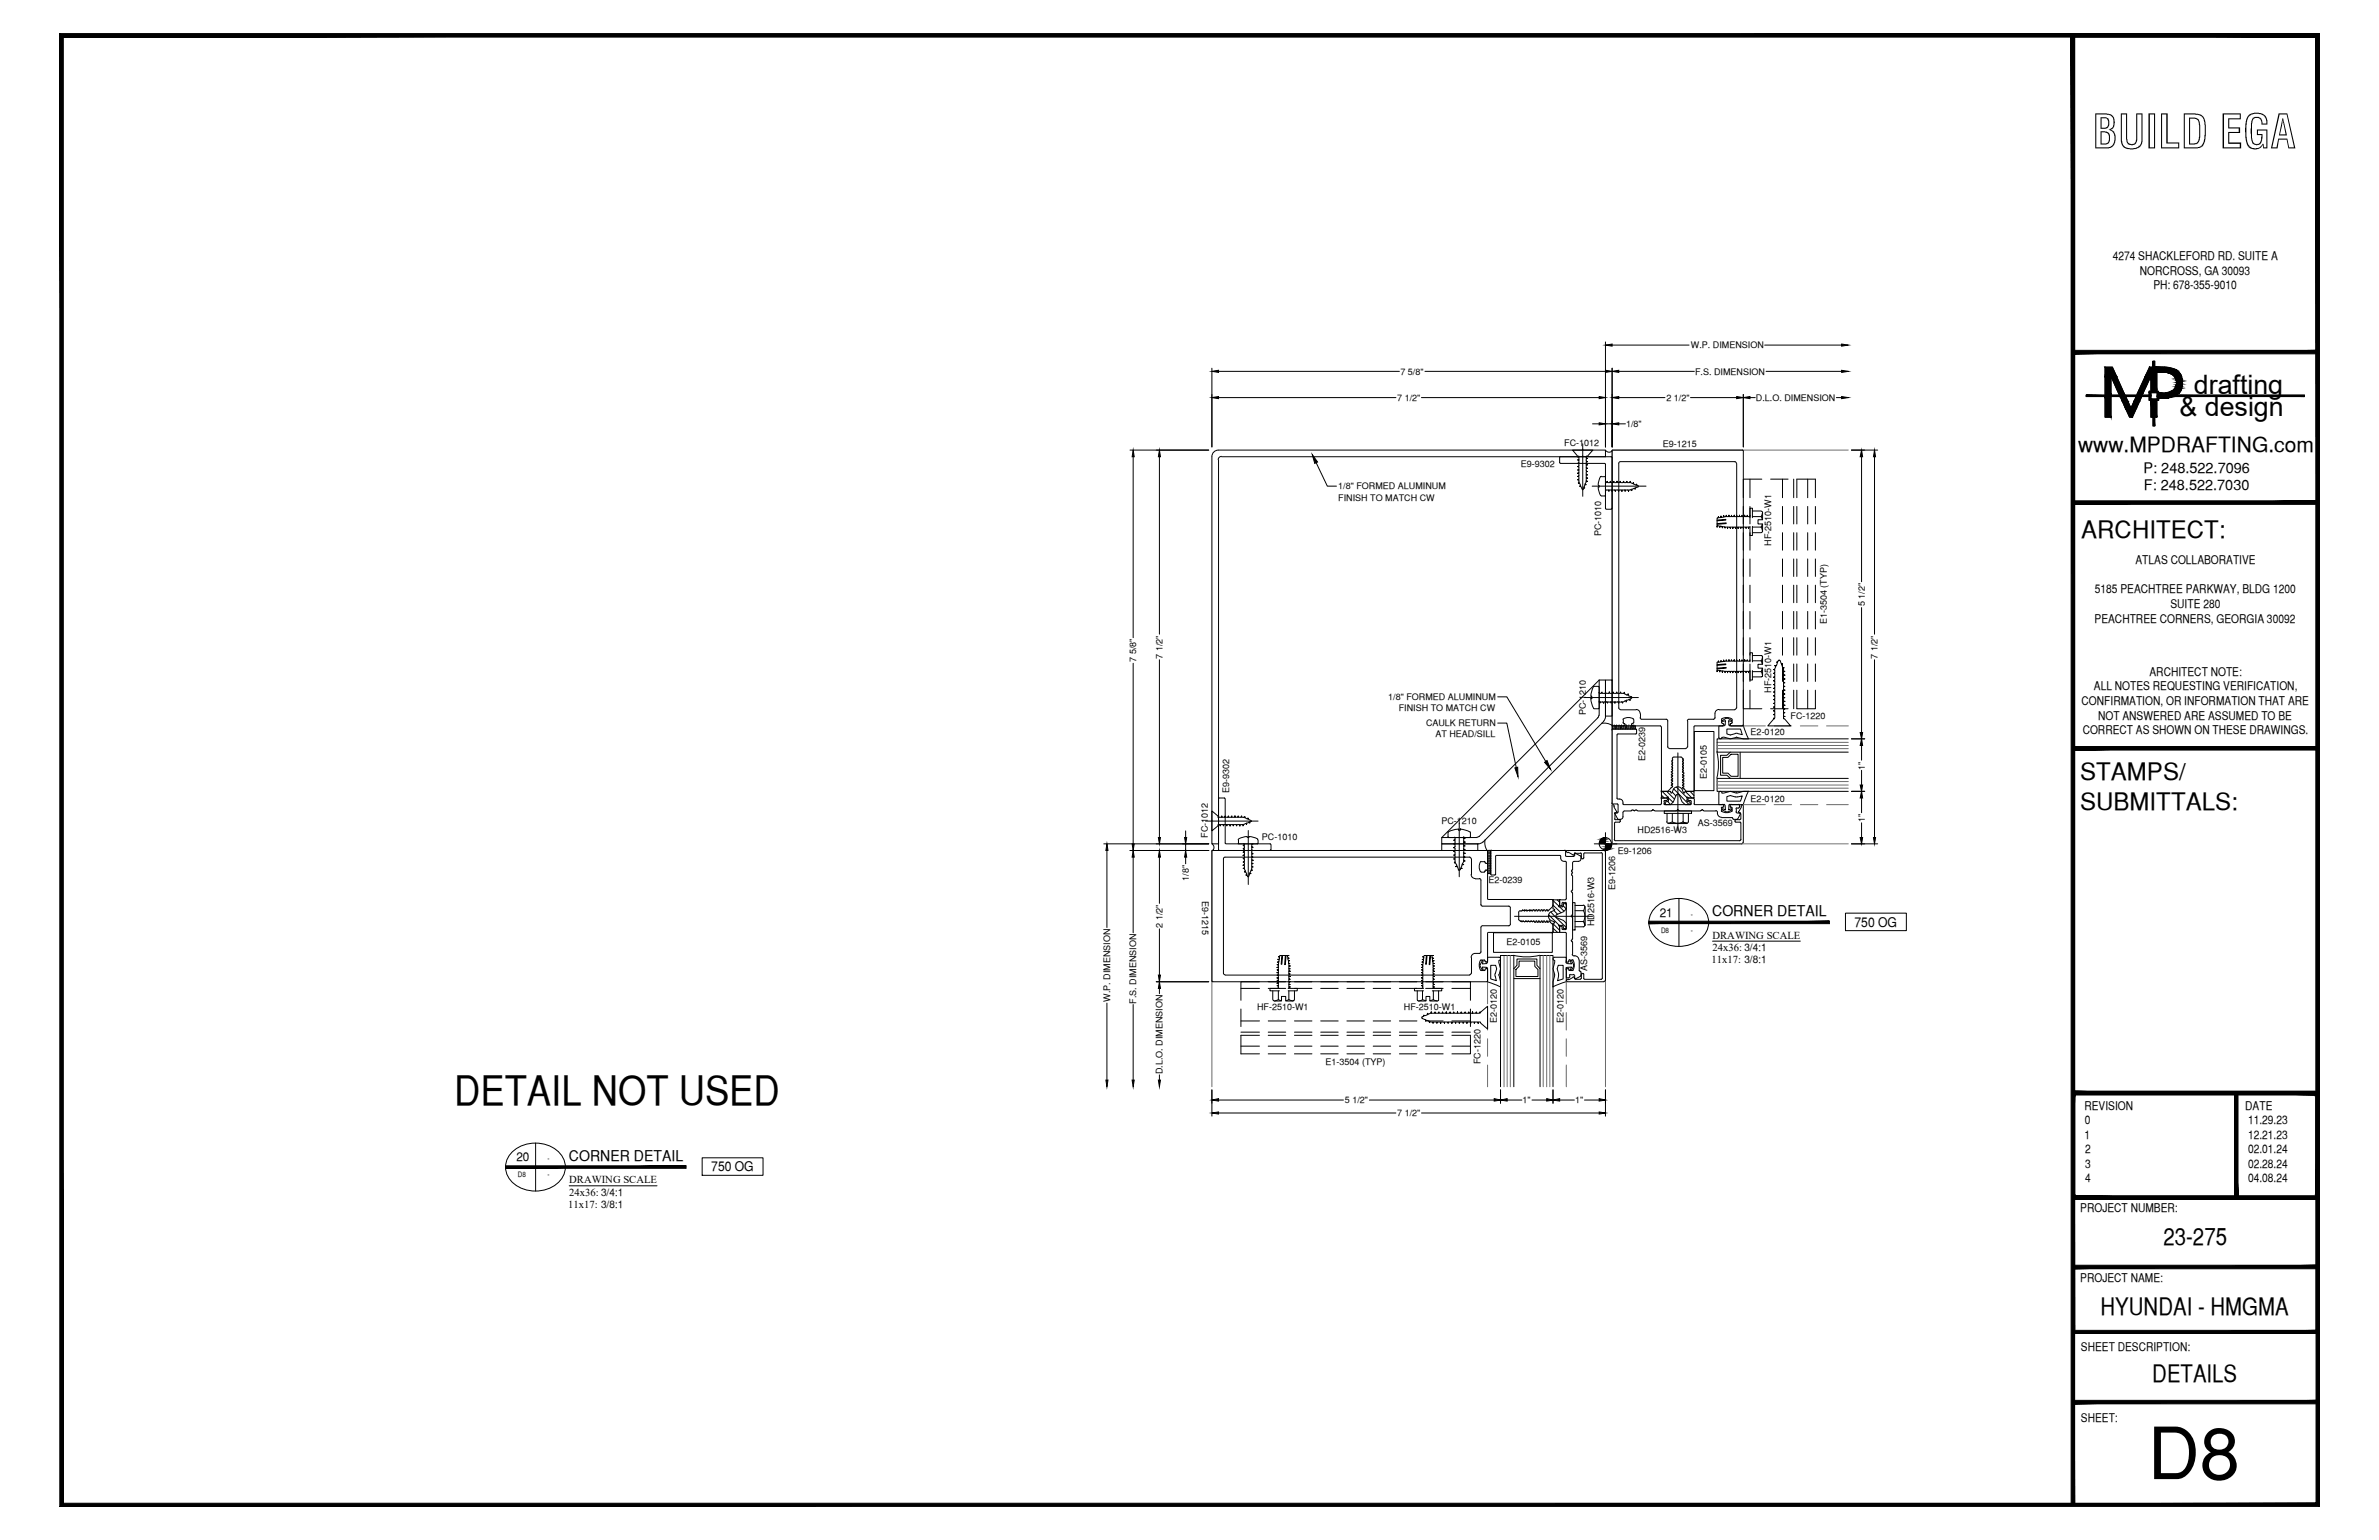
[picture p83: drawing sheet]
<svg xmlns="http://www.w3.org/2000/svg" width="432mm" height="279mm" viewBox="0 0 432 279" stroke-linecap="round" stroke-linejoin="round" font-family="sans-serif">
<defs><g id="words">
<text font-size="13.1" x="389.8" y="268.4">D8</text>
<text font-size="8.5" x="379.8" y="26.9">BUILD EGA</text>
<text font-size="7.3" x="82.4" y="200.4">DETAIL NOT USED</text>
<g font-size="4.9">
<text x="398.2" y="71.5">drafting</text>
<text x="395.6" y="75.5">&amp; design</text>
</g>
<g font-size="4.4">
<text x="377.8" y="97.5">ARCHITECT:</text>
<text x="377.6" y="141.5">STAMPS/</text>
<text x="377.6" y="146.9">SUBMITTALS:</text>
<text x="392.7" y="225.8">23-275</text>
<text x="381.3" y="238.5">HYUNDAI - HMGMA</text>
<text x="390.7" y="250.7">DETAILS</text>
</g>
<text font-size="3.8" x="377.2" y="82">www.MPDRAFTING.com</text>
<g font-size="2.7">
<text x="310.8" y="166.2">CORNER DETAIL</text>
<text x="103.3" y="210.6">CORNER DETAIL</text>
</g>
<g font-size="2.6">
<text x="389.1" y="85.8">P: 248.522.7096</text>
<text x="389.1" y="89">F: 248.522.7030</text>
</g>
<g font-size="2.4">
<text x="336.6" y="168.1">750 OG</text>
<text x="129.1" y="212.5">750 OG</text>
</g>
<g font-size="2.2">
<text x="383.5" y="47.1">4274 SHACKLEFORD RD. SUITE A</text>
<text x="388.4" y="49.8">NORCROSS, GA 30093</text>
<text x="390.8" y="52.5">PH: 678-355-9010</text>
<text x="380.2" y="107.6">5185 PEACHTREE PARKWAY, BLDG 1200</text>
<text x="387.6" y="102.3">ATLAS COLLABORATIVE</text>
<text x="380.2" y="113">PEACHTREE CORNERS, GEORGIA 30092</text>
<text x="394" y="110.3">SUITE 280</text>
<text x="380" y="125.2">ALL NOTES REQUESTING VERIFICATION,</text>
<text x="390.1" y="122.6">ARCHITECT NOTE:</text>
<text x="377.8" y="127.9">CONFIRMATION, OR INFORMATION THAT ARE</text>
<text x="380.8" y="130.6">NOT ANSWERED ARE ASSUMED TO BE</text>
<text x="378" y="133.2">CORRECT AS SHOWN ON THESE DRAWINGS.</text>
<text x="301.2" y="166.3">21</text>
<text x="378.3" y="201.3">REVISION</text>
<text x="378.4" y="204">0</text>
<text x="407.5" y="201.3">DATE</text>
<text x="408" y="204">11.29.23</text>
<text x="378.3" y="206.6">1</text>
<text x="378.5" y="209.2">2</text>
<text x="408" y="206.6">12.21.23</text>
<text x="408" y="209.2">02.01.24</text>
<text x="93.7" y="210.7">20</text>
<text x="378.5" y="211.9">3</text>
<text x="378.5" y="214.5">4</text>
<text x="408" y="211.9">02.28.24</text>
<text x="408" y="214.5">04.08.24</text>
<text x="377.6" y="219.9">PROJECT NUMBER:</text>
<text x="377.6" y="232.5">PROJECT NAME:</text>
<text x="377.7" y="245.2">SHEET DESCRIPTION:</text>
<text x="377.7" y="257.9">SHEET:</text>
</g>
<g font-size="1.9">
<text x="310.8" y="170.3">DRAWING SCALE</text>
<text x="310.8" y="172.5">24x36: 3/4:1</text>
<text x="310.6" y="174.7">11x17: 3/8:1</text>
<text x="103.3" y="214.7">DRAWING SCALE</text>
<text x="103.1" y="219.1">11x17: 3/8:1</text>
<text x="103.3" y="216.9">24x36: 3/4:1</text>
</g>
<g font-size="1.6">
<text x="306.9" y="63.2">W.P. DIMENSION</text>
<text x="254.2" y="67.9">7 5/8&quot;</text>
<text x="307.7" y="67.9">F.S. DIMENSION</text>
<text x="253.6" y="72.7">7 1/2&quot;</text>
<text x="295.1" y="77.5">1/8&quot;</text>
<text x="302.5" y="72.7">2 1/2&quot;</text>
<text x="318.7" y="72.7">D.L.O. DIMENSION</text>
<text x="283.9" y="80.9">FC-1012</text>
<text x="301.8" y="81.1">E9-1215</text>
<text x="242.9" y="88.8">1/8&quot; FORMED ALUMINUM</text>
<text x="276" y="84.8">E9-9302</text>
<text x="242.9" y="90.8">FINISH TO MATCH CW</text>
<text x="290.6" y="97.3" transform="rotate(-90 290.6 97.3)">PC-1010</text>
<text x="321.5" y="99" transform="rotate(-90 321.5 99)">HF-2510-W1</text>
<text x="331.6" y="113.2" transform="rotate(-90 331.6 113.2)">E1-3504 (TYP)</text>
<text x="338.5" y="110" transform="rotate(-90 338.5 110)">5 1/2&quot;</text>
<text x="211" y="119.5" transform="rotate(-90 211 119.5)">7 1/2&quot;</text>
<text x="340.8" y="119.5" transform="rotate(-90 340.8 119.5)">7 1/2&quot;</text>
<text x="206.2" y="120.1" transform="rotate(-90 206.2 120.1)">7 5/8&quot;</text>
<text x="321.5" y="125.7" transform="rotate(-90 321.5 125.7)">HF-2510-W1</text>
<text x="252" y="127">1/8&quot; FORMED ALUMINUM</text>
<text x="253.9" y="129">FINISH TO MATCH CW</text>
<text x="258.8" y="131.8">CAULK RETURN</text>
<text x="287.8" y="129.8" transform="rotate(-90 287.8 129.8)">PC-1210</text>
<text x="325" y="130.4">FC-1220</text>
<text x="260.5" y="133.8">AT HEAD/SILL</text>
<text x="317.8" y="133.3">E2-0120</text>
<text x="223.1" y="144" transform="rotate(-90 223.1 144)">E9-9302</text>
<text x="298.6" y="138.1" transform="rotate(-90 298.6 138.1)">E2-0239</text>
<text x="309.8" y="141.4" transform="rotate(-90 309.8 141.4)">E2-0105</text>
<text x="338.5" y="139.6" transform="rotate(-90 338.5 139.6)">1&quot;</text>
<text x="261.6" y="149.5">PC-1210</text>
<text x="308.2" y="149.8">AS-3569</text>
<text x="317.8" y="145.5">E2-0120</text>
<text x="338.5" y="149.2" transform="rotate(-90 338.5 149.2)">1&quot;</text>
<text x="219.2" y="152" transform="rotate(-90 219.2 152)">FC-1012</text>
<text x="229" y="152.3">PC-1010</text>
<text x="293.6" y="154.9">E9-1206</text>
<text x="297.2" y="151.1">HD2516-W3</text>
<text x="215.8" y="159.8" transform="rotate(-90 215.8 159.8)">1/8&quot;</text>
<text x="270.2" y="160.3">E2-0239</text>
<text x="293.2" y="161.5" transform="rotate(-90 293.2 161.5)">E9-1206</text>
<text x="218.2" y="163.5" transform="rotate(90 218.2 163.5)">E9-1215</text>
<text x="211" y="168.3" transform="rotate(-90 211 168.3)">2 1/2&quot;</text>
<text x="273.4" y="171.5">E2-0105</text>
<text x="289.4" y="168" transform="rotate(-90 289.4 168)">HD2516-W3</text>
<text x="288.1" y="176.1" transform="rotate(-90 288.1 176.1)">AS-3569</text>
<text x="201.5" y="181.7" transform="rotate(-90 201.5 181.7)">W.P. DIMENSION</text>
<text x="206.2" y="182.1" transform="rotate(-90 206.2 182.1)">F.S. DIMENSION</text>
<text x="228.2" y="183.2">HF-2510-W1</text>
<text x="254.8" y="183.2">HF-2510-W1</text>
<text x="271.7" y="185.7" transform="rotate(-90 271.7 185.7)">E2-0120</text>
<text x="283.8" y="185.7" transform="rotate(-90 283.8 185.7)">E2-0120</text>
<text x="211" y="194.9" transform="rotate(-90 211 194.9)">D.L.O. DIMENSION</text>
<text x="240.6" y="193.3">E1-3504 (TYP)</text>
<text x="268.7" y="193.1" transform="rotate(-90 268.7 193.1)">FC-1220</text>
<text x="244.1" y="200.2">5 1/2&quot;</text>
<text x="253.6" y="202.5">7 1/2&quot;</text>
<text x="276.4" y="200.2">1&quot;</text>
<text x="285.9" y="200.2">1&quot;</text>
</g>
<g font-size="1.3">
<text x="306.9" y="166.3">-</text>
<text x="301.5" y="169.2">D8</text>
<text x="306.9" y="169.2">-</text>
<text x="94" y="213.6">D8</text>
<text x="99.4" y="210.7">-</text>
<text x="99.4" y="213.6">-</text>
</g>
</g></defs>
<!-- layer: BRAKE METAL -->
<g fill="none" stroke="#000" stroke-width=".18">
<path d="M221.1 81.7a1.18 1.18 0 0 0-1.1 1.2v70.2h1.2v-69.7M221.2 81.7h70.2v1.2h-69.7M221.7 82.8a.6 .6 0 0 0-.6 .6M283.1 83v.9M283.1 83.9l.1 .1M283.2 84.1h8.1M291.2 84.1l.1 .1M291.4 84.2v8l.1 .1M291.5 92.4h1M292.4 82.9l.1 .1M292.5 82.9h-9.3l-.1 .1M292.5 92.2l-.1 .1"/>
<path d="M292.6 83v9.3M290.1 130.2l-21.6 21.6M290.2 129.8l-.2 .4M290.3 123.4h1.1v6.6M290.3 123.4v6.4M290.3 123.4l-28.6 28.6M291.1 130.9l-21.9 21.9M291.4 130l-.3 .8M221.2 154.1l.1 .1M221.3 144.8l-.1 .1v9.3M221.3 144.8h.9M221.3 154.3h9.3"/>
<path d="M222.2 144.8l.1 .1M222.4 144.9v8.1M222.4 152.9l.1 .1M222.5 153.1h8l.1 .1M230.6 154.1l-.1 .1M230.7 153.2v1M268.1 152h-6.4v1.1h6.7M268.5 151.7l-.4 .2M269.1 152.8l-.8 .3"/>
</g>
<!-- layer: GASKETS -->
<g fill="none" stroke="#000" stroke-width=".18">
<path d="M291.4 81.7l.6 .3 .6-.2M291.4 82.9h.1M290.7 131.2h.8l1.1 .4M291.4 123.4h1.2v6.5h-1.2zM220 153.1l.3 .6-.2 .6M221.2 153.1h.1M261.7 153.1h6.5v1.2h-6.5zM269.5 152.4v.8l.4 1.1M301.6 144.3l.5 .5M301.6 143.7v1M301.7 143.6l1.1 1.1-.2 .1-1.1-.1M302.2 145.8l.1 .1"/>
<path d="M302.3 145.6l.1 .4M302.3 145.5l-.1 .1M302.3 146h.9l.5-.5 .5-1.2 .3-.2 .3 .2 .5 1.2 .6 .5h.8M302.5 143.6l1.4 1.4M302.7 145.4l.5 .6M302.7 144.6l.1 .7M302.8 145.4l-.5 .1M302.8 144.8l.9 .7M302.8 145.3h.1M303.5 143.7l.7 .7M303.7 143.4l-.3 .5-.2-.3-1.7 .1M303.7 143.3a.92 .92 0 0 1 .8-.6 .92 .92 0 0 1 .9 .6"/>
<path d="M303.8 143.1l2.8 2.9M304.3 142.8l1.9 1.9v.6M305.4 143.4l.2 .5 .3-.3M305.9 143.6l1.2 1.2M305.9 143.6h1.5M306.1 145.3h.1M306.2 144.6l-.1 .1M306.3 145.4l.5 .2M306.3 144.7l.2 .1h.9M306.8 145.6l-.1 .3M306.8 143.6l.7 .7M307.4 143.6l.1 .1"/>
<path d="M307.5 143.7l-.1 1.1M281.1 166l1.9 1.9h.6M281.5 165.5l2.8 2.8M281.6 165.4a.92 .92 0 0 0-.5 .8 .92 .92 0 0 0 .5 .9M281.7 167.1l.5 .3-.3 .1v1.6M281.9 169.1l.1 .1M281.9 163.4l1.1 1M281.9 164.2l1.4 1.4M281.9 167.6l1.2 1.2M281.9 168.4l.8 .8M282 163.2l-.1 1.7 .3 .2-.5 .3M282 163.3h1"/>
<path d="M282 169.2h1M282.1 165.2l.6 .7M282.6 163.3l.5 .4M282.9 164.4l.1 .1M283 168l.1 .1v1M283 163.2l.1 1.1-.1 .2M283 167.8l-.1 .1M283 164.5h.6M283.1 169.1l-.1 .1M283.1 164.5l.7 .8M283.6 167.8l.1 .1M283.7 164.5h-.1"/>
<path d="M283.7 168l.2 .5M283.7 164.3l.6 .6M283.8 164l-.1 .5M283.9 163.9l-.1 .1M283.9 164l.4 .1M284.1 163.9l.1 .1M284.2 168.4l-.3 .1M284.3 164v.9l-.5 .5-1.2 .5-.2 .3 .2 .3 1.2 .5 .5 .5v.9"/>
</g>
<!-- layer: FASTENERS -->
<g fill="none" stroke="#000" stroke-width=".18">
<path d="M286.5 82.9l.1 .1M286.5 83.4l.1 .1M286.5 85.2l.1 .1M286.5 85.9h.1M286.5 82.9h-.2h.2M286.5 83.4h-.2l.2 .1M286.5 84.7l-.2-.1 .3 .1v.5M286.5 85.2l-.2 .1h.2M286.5 85.9h-.2h.2M286.5 86.5l-.2-.1 .3 .1v.4M286.6 87.4l-.1 .2M286.6 82.7l-.1 .1"/>
<path d="M286.6 83.9l-.3 .2 .3 .1M286.6 84.5l-.1 .1M286.6 85.1l-.1 .1M286.6 86.3l-.1 .1M286.6 86.9l-.3 .2h.3v.4M286.6 82.8h-.2l-1-1.1h3.7l-1.1 1.1M286.6 83l-.1 .4M286.6 85.3l-.1 .5M286.6 87.6h-.2l.2 .1M286.6 83.6v.3M286.6 84.2v.3M286.6 86v.3"/>
<path d="M286.6 87.6l.1 .1M286.7 87.7l.2 .4M286.8 88.1l-.1 .1M286.8 88.2h-.1l.2 .1M286.9 88.2v.1M287 88.3l.2 .5h.1l.1-.2M287.3 81.7h.1M287.3 82.9h.1M287.3 80.5v9.5M287.4 88.5l-.1 .1M287.5 88.3v.2M287.6 88.5l-.1 .1"/>
<path d="M287.7 88l-.2 .4M287.7 87.9l-.1 .1M287.8 87.9h-.1M287.9 87.4l-.2 .4 .1 .1M287.9 85.7v.9M287.9 83.3v.3M287.9 83.9v.4M287.9 86.6l.1 .1M287.9 84.8l.1 .1M287.9 84.2v.6M287.9 83.6l.1 .1M287.9 87.3v.1"/>
<path d="M288 87.3h.2l-.2 .1M288 86.7h.2h-.2M288 86.1l.2 .1h-.2M288 85.5h.2l-.2 .1M288 84.9l.2 .1h-.2M288 84.3h.2l-.2 .1M288 83.8h.2h-.2M288 83.1l.2 .1h-.2M288 86.7v.5M288 85.5l-.1 .1M288 85v.5M288 83.8l-.1 .1"/>
<path d="M288 83.2l-.1 .1M288 82.7v.4M289 88.2h9.8M290.1 88.3l.1 .8 .3 .8M290.1 88.1h.2v.3h-.2M290.5 86.4l-.3 .8-.1 .8M290.6 89.9l.1 .1M290.7 86.4l-.1 .1M290.7 90h.6M290.7 86.5h.6M291.3 86.4l.1 .2v3.3M291.4 89.9l-.1 .1"/>
<path d="M291.4 87.4l.1 .1M291.5 89l-.1 .2M291.5 88.9l-.1 .1M291.5 87.6h.1M291.5 88.9h.4M291.7 87.4l-.1 .1M291.7 87.5v-.2v.2M291.7 87.4l.1 .1M291.8 87.6h.4M291.9 88.9l.1 .3v-.2M292.2 87.4l-.1 .1M292.3 87.5v-.2l.1 .2"/>
<path d="M292.3 87.4l.1 .1M292.4 87.6h.4M292.4 88.9l.1 .1M292.5 88.9l-.5 .1M292.6 89v.2v-.2M292.6 89h.5M292.9 87.4l-.1 .1M292.9 87.5v-.2v.2M292.9 87.4l.1 .1M293.1 87.6h.3M293.3 88.9l-.1 .3v-.2M293.4 87.4l-.1 .1"/>
<path d="M293.5 87.5v-.2v.2M293.5 87.4l.1 .1M293.6 87.6h.3M293.9 88.9l-.1 .3-.1-.3h-.4M293.9 88.9h.4M294 87.4l-.1 .1M294.1 87.5v-.2v.2M294.1 87.4l.1 .1M294.2 87.6h.4M294.2 88.9l.1 .1M294.4 89v.2v-.2M294.6 87.4l-.1 .1"/>
<path d="M294.6 87.5l.1-.2v.2M294.7 87.4l.1 .1M294.8 87.6h.3M294.9 88.9l.1 .1M294.9 88.9l-.5 .1M295 89v.2v-.2M295.1 88.9l-.1 .1M295.2 87.4l-.1 .1M295.3 87.4v.1v-.2v.2M295.4 87.6h.4M295.7 88.9l-.1 .3-.1-.3h-.4M295.8 87.4v.1"/>
<path d="M295.9 87.5v-.2v.3M296 88.8l.1 .1M296 87.6l.4 .2M296 88.8l-.3 .1M296.2 88.7v.1M296.2 88.8v.2v-.1M296.4 87.6l-.1 .1M296.5 87.7v-.1v.2l.4 .2M296.7 88.7l-.1-.1-.3 .2M296.8 88.6l-.1 .1M296.9 88.5h-.1M297.1 87.9h-.2"/>
<path d="M297.1 87.9v.1M297.1 88v.1M297.2 88.1h.2M297.4 88.2v.1M297.4 88.3l-.5 .2M311.7 94.4l1.5-.2v.2l-1.5 .1M311.7 95l1.6-.1v.1l-1.6 .1M316.4 91.9v3.2M316.4 96.6v3.2M317.6 93.9v-1.7h.5v1.7M317.6 93.5v.2h-.4l-.1-.2v.2h-.4v-.2l-.1 .2h-.4v-.2v.2h-.5v-.2v.2h-.4l-.1-.2v.2h-.4v-.2l-.1 .2h-.4v-.2v.2h-.5v-.2v.2h-.4l-.1-.2v.2l-.4 .1v-.3l-.2 .4h-.3v-.3l-.1 .3h-.4v-.2l-.1 .3h-.1v1.6v-.2h.4l.1 .3 .1-.3 .2 .1 .1 .3v-.2h.5v.2v-.2h.5v.3v-.3h.4l.1 .3v-.3h.4v.3l.1-.3h.4v.3v-.3h.5v.3v-.3h.4l.1 .3v-.3h.4v.3l.1-.3h.4v.3v-.3h.5v.3v-.3h.2M317.6 86.9v3.4"/>
<path d="M317.6 91.9v3.2M317.6 95.5v4.3M318.1 95.5v1.7h-.5M318.1 92.7h1.6l.2 .2v1.4h-.8v.8h.8v1.4l-.2 .1h-1.6M318.1 95.6h1.6M318.1 93.7h1.6M319.7 95.6l.2 .8M319.7 93.7l.1 .6M319.8 86.9h-3.4v3.4M319.8 95.1l-.1 .5M319.9 93l-.2 .7M321.4 86.9h3.1"/>
<path d="M323.5 86.9v3.4M323.5 91.9v3.2M323.5 96.6v3.2M325.6 86.9v3.4M325.6 91.9v3.2M325.6 96.6v3.2M326.1 90.3v-3.4h3.4v3.4M326.1 91.9v3.2M326.1 96.6v3.2M328.1 86.9v3.4M328.1 91.9v3.2M328.1 96.6v3.2"/>
<path d="M329.5 91.9v3.2M329.5 96.6v3.2M316.4 101.4v3.2M316.4 106.2v3.1M316.4 110.9v3.2M316.4 115.7v3.2M317.6 119.7v.3h-.4l-.1-.3v.3h-.4v-.3l-.1 .3h-.3l-.1-.3-.1 .3h-.3l-.1-.3v.3h-.4l-.1-.3v.3h-.4v-.3l-.1 .3h-.3l-.1-.3-.1 .3h-.3l-.1-.3v.3h-.4l-.1-.3v.3h-.4v-.2l-.1 .2-.3 .1-.1-.3v.3h-.4l-.1-.2-.1 .2h-.1M317.6 101.4v3.2M317.6 106.2v3.1M317.6 110.9v3.2M317.6 115.7v3.2M318.1 118.9h1.7l.1 .2v1.4h-.8v.7h.8v1.5l-.1 .1h-1.7"/>
<path d="M318.1 119.9h1.6M319.7 119.9l.1 .6M319.9 119.2l-.2 .7M323.5 101.4v3.2M323.5 106.2v3.1M323.5 110.9v3.2M323.5 115.7v3.2M325.6 101.4v3.2M325.6 106.2v3.1M325.6 110.9v3.2M325.6 115.7v3.2M326.1 101.4v3.2"/>
<path d="M326.1 106.2v3.1M326.1 110.9v3.2M326.1 115.7v3.2M328.1 101.4v3.2M328.1 106.2v3.1M328.1 110.9v3.2M328.1 115.7v3.2M329.5 101.4v3.2M329.5 106.2v3.1M329.5 110.9v3.2M329.5 115.7v3.2M287.6 126.6h9.8"/>
<path d="M288.7 126.7l.1 .8 .4 1M288.8 126.8h.1M288.8 126.4h.1v.3h-.1M288.9 126.7h.1M288.9 126.4h.1M289.2 124.5l-.4 1.1-.1 .7M289.3 128.5v.1M289.3 124.5v.1M289.4 128.6h.7M289.4 124.5h.7M290.1 124.5l.1 .1M290.2 128.5l-.1 .1"/>
<path d="M290.2 125.6l.1 .1M290.3 127.4h.1M290.3 124.7v3.8M290.3 127.3l.1 .2M290.3 125.8h.3M290.5 127.3l-.1 .3v-.2M290.6 127.4h.3M290.7 125.7l-.2 .1M290.8 125.7v-.2l-.1 .2 .2 .1M290.9 127.3l.1 .2M290.9 125.8h.4M291.1 127.4v.2v-.2"/>
<path d="M291.2 127.3l-.1 .2M291.3 127.4h.3M291.4 125.7l-.2 .1M291.4 125.7v-.2l.1 .2M291.4 125.7l.2 .1M291.6 127.3l.1 .2M291.7 127.4l.1 .2v-.2M291.9 127.3l-.2 .2M291.9 127.4h.4M292.1 125.7l-.5 .1M292.1 125.7v-.2v.2M292.1 125.7l.5 .1 .1-.1"/>
<path d="M292.3 127.3l.1 .2M292.4 127.4v.2l.1-.2M292.6 127.3l-.2 .2M292.6 127.4h.4M292.7 125.7l.1-.2v.2M292.7 125.7l.2 .1h.4M293 127.3l.1 .2M293.1 127.4v.2v-.2M293.3 127.3l-.2 .2M293.3 127.4h.3M293.4 125.7l-.1 .1M293.4 125.7v-.2l.1 .2"/>
<path d="M293.4 125.7l.2 .1M293.6 127.3l.2 .2 .1-.2M293.8 127.4v.2v-.2M293.9 127.4h.4M294.1 125.7l-.5 .1M294.1 125.7v-.2l.1 .2M294.1 125.7l.2 .1h.4M294.3 127.3l.1 .2M294.4 127.4l.1 .2v-.2M294.5 127.3v.2M294.8 125.7l-.2 .1M294.8 125.7v-.1v.2"/>
<path d="M294.8 125.8l.5 .3M294.9 127.1l.2 .2M295 127.2l-.4 .2M295.2 127.2l-.1 .1M295.2 127v.1M295.5 125.9l-.3 .1M295.5 126.1l.6 .3M295.5 126v.1M295.7 126.9l-.4 .2M295.9 126.8l-.1 .3-.2-.2M296.1 126.7l-.1 .1M296.1 126.4l.1 .1"/>
<path d="M296.2 126.5l-.1 .2M304.5 136.6v14.1M311.7 120.6l1.5-.1v.1l-1.5 .1M311.7 121.2l1.6-.1v.1l-1.6 .1M311.7 120.2v1.7v-.3h.3l.2 .3v-.2h.4v.3l.1-.3 .4 .1v.2v-.2h.4l.1 .2v-.2h.3l.2 .2v-.2h.4v.2l.1-.2h.3l.1 .2 .1-.2h.3l.1 .2v-.2h.3l.2 .2v-.2h.4v.2l.1-.2h.3l.1 .2 .1-.2h.3l.1 .2v-.2h.2M316.4 125.2v3.4h3.4M316.4 120.5v3.1M317.6 120.1v-1.7h.5v1.7M317.6 120.5v3.1M317.6 125.2v3.4M318.1 121.7v1.7h-.5M318.1 121.9h1.6"/>
<path d="M319.7 121.9l.2 .7M319.8 121.2l-.1 .7M321.4 128.6h3.1M322.5 120.1h.2l.1-.3h.2l.3 .6 .2 .1h-.1l.1 .5 .3 .2h-.1v.5l.3 .1-.3 .1v.5l.3 .1-.3 .1v.5l.3 .1-.3 .1v.5l.3 .1-.3 .1v.5h.3l-.3 .1v.6h.3l-.3 .1v.6h.3l-.3 .1v.5l.3 .1-.3 .1v.5l.3 .1h-.3v.6l.3 .1h-.3v.5l.3 .2h-.3v.5l.3 .1h-.3v.6l.3 .1h-.3v.4h.2l1.1 1.3h-4.1l1-1.3h.2l-.2-.1 .2-.1v-.5h-.2l.1-.1a.36 .36 0 0 0 .1-.6h-.2l.2-.1v-.6h-.2l.2-.1v-.5l-.2-.1 .2-.1v-.5l-.2-.1h.2v-.6l-.2-.1h.2v-.6l-.2-.1h.2v-.5l-.2-.1 .2-.1v-.5l-.2-.1 .2-.1v-.5l-.2-.1 .2-.1v-.5h-.2l.2-.2v-.5h-.2l.2-.1v-.6h-.2l.2-.1 .2-.4-.2-.2 .4-.1 .1-.4zM323.5 120.5v3.1M323.5 125.2v3.4M325.6 120.5v3.1M325.6 125.2v3.4M326.1 125.2v3.4h3.4v-3.4M326.1 120.5v3.1M328.1 120.5v3.1M328.1 125.2v3.4"/>
<path d="M329.5 120.5v3.1M218.8 149h9.5M220 149h.1M221.1 148.2l-.1 .1M221.1 148.3v-.2l-1.1-1v3.6l1.1-1M221.1 149.6l-.1 .1M221.2 149.6l.2 .1M221.2 148.2v-.2v.2M221.2 149h.1M221.2 148.2l.1 .1M221.4 149.7l.1 .2v-.2M221.6 149.6l-.1 .1"/>
<path d="M221.6 149.6h.3M221.7 148.2l-.4 .1M221.7 148.2v-.2l.1 .2M221.7 148.2l.1 .1M221.9 148.3h.3M221.9 149.6l.1 .1M222.1 149.7v.2v-.2M222.2 149.6l-.1 .1M222.2 149.6h.4M222.2 148.3l.2-.3 .1 .3M222.5 148.3h.3M222.5 149.6h.2"/>
<path d="M222.6 149.7l.1 .2v-.2M222.8 149.6h.3M222.9 148.2l-.1 .1M223 148.2l-.1-.2 .1 .3M223.1 148.3h.4M223.1 149.6l.1 .1M223.3 149.7v.2v-.2M223.4 149.6l-.1 .1M223.4 149.6h.3M223.5 148.2l-.1 .1M223.5 148.2l.1-.2v.2M223.5 148.2l.1 .1"/>
<path d="M223.6 148.3h.4M223.7 149.6l.1 .1M223.8 149.7v.2l.1-.2M223.9 149.6l-.1 .1M224 149.6h.3M224.1 148.2l-.1 .1M224.2 148.2v-.2v.2M224.2 148.2l.1 .1M224.3 148.3h.3M224.3 149.6l.1 .1M224.4 149.7l.1 .2v-.2M224.6 149.6l-.1 .1"/>
<path d="M224.6 149.6h.3M224.7 148.2l-.1 .1M224.7 153l.2 .1h3.3l.1-.1M224.8 152.3l-.1 .1M224.8 148.2l-.1-.2 .1 .2 .4 .1M224.8 152.4v.6M224.9 149.6l.1 .1M225 149.7v.2v-.2M225.2 148.3l.2-.3v.2l.4 .1M225.5 149.6l.1 .1M225.6 149.6l-.6 .1M225.6 149.7v.2l.1-.2"/>
<path d="M225.7 149.5l-.1 .1M225.7 153.1l.1 .1M225.7 153.4l.1 .1M225.7 154l.1 .1M225.7 155.2l.1 .1M225.7 155.8l.1 .1M225.7 156.4l.1 .1M225.7 157l.1 .1M225.8 153.4h-.2h.2M225.8 154h-.2l.2 .1M225.8 155.2h-.2h.2M225.8 155.8h-.2h.2"/>
<path d="M225.8 156.3l-.2 .1h.2M225.8 157h-.2h.2M225.8 153.3l-.1 .1M225.8 153.8l-.1 .1M225.8 154.5v.2l-.2-.1h.2M225.8 155l-.1 .1M225.8 155.6l-.1 .1M225.8 156.2l-.1 .1M225.8 156.8l-.1 .1M225.8 157.4l-.1 .1M225.9 157.6l-.3-.1 .2 .1M225.9 148.2l-.2 .1"/>
<path d="M225.9 153.2v.1M225.9 153.5v.4M225.9 154.1v.4M225.9 154.7v.4M225.9 155.3v.3M225.9 155.9v.4M225.9 156.5v.3M225.9 157.1v.4M225.9 157.7l.2 .4M225.9 148.3v-.2l.1 .2M225.9 148.3l.1 .1M226 158l-.1 .1"/>
<path d="M226 158.2h-.1h.2l.2 .4M226.1 148.4l.3 .2M226.2 149.5l-.1-.1-.4 .2M226.2 158.7l.1 .1M226.2 158.6v.1M226.3 149.4v.1M226.3 158.8h.1M226.3 149.3v.1M226.4 151.8v.2M226.4 158.9v.2M226.4 151.8l-.8 .1-.8 .3M226.5 148.4l-.1 .1"/>
<path d="M226.5 148.5v-.1l.1 .2M226.5 159.1h.1M226.5 148.6h.1M226.6 150.7v9.8M226.6 149.2h.2M226.6 148.7l.5 .2v.1l-.2 .1M226.7 151.8l.8 .1 .8 .3M226.7 151.8v.2h-.3M226.7 149.2l-.4 .2M226.8 158.6l-.2 .5M226.8 158.4v.1M226.9 149l-.1 .1"/>
<path d="M226.9 149.2l-.1 .1M227 158.4l-.1 .1M227.1 158l-.2 .3 .1 .1M227.1 157.9h-.1M227.1 157.7l.1 .1M227.2 157.9h.1h-.2M227.2 157.4l-.1 .3M227.2 155l.1 .4M227.2 153.2v.4M227.2 155.6v.4M227.2 156.2v.4M227.2 156.8v.4"/>
<path d="M227.2 157.1l.1 .1M227.2 156.6v.1M227.2 155.9l.1 .1M227.2 154.1l.1 .1M227.2 153.6v.6M227.3 157.2l.2 .1h-.2M227.3 156.7h.2h-.2M227.3 156.1h.2h-.2M227.3 155.4l.2 .1h-.2M227.3 154.9h.2h-.2M227.3 154.3h.2h-.2M227.3 153.7h.2h-.2"/>
<path d="M227.3 157.3l-.1 .1M227.3 156.1l-.1 .1M227.3 155.5l-.1 .1M227.3 154.9l-.1 .1M227.3 154.3v.5M227.3 153.1l-.1 .1M227.5 153.1l-.2 .1M228.2 152.3l.1 .1M228.3 152.4v.6M262.8 151.8l.1 .1M262.9 151l-.1 .8M263 152h3.8"/>
<path d="M264 152.4l.1 .2M264 153.1l.1 .2M264 153.8l.1 .2M264 154.4l.1 .2M264 155.1l.1 .2M264 155.8l.1 .2v.4M264 152.4l-.2 .1h.2M264 153.1h-.2l.2 .1M264 153.8h-.2h.2M264 154.4l-.2 .1h.2M264 155.1h-.2l.2 .1M264 155.8h-.2l.2 .1"/>
<path d="M264 151.9l.1 .1M264 156.5h.2M264.1 156.3l-.1 .2M264.1 156.5l.3 .5-.1 .2M264.1 155.3l-.1 .5M264.1 152v.3M264.1 152.6v.4M264.1 153.3v.3M264.1 154v.3M264.1 154.6v.4M264.1 152.2l-.1 .2M264.1 152.9l-.1 .2"/>
<path d="M264.1 153.6l-.1 .1M264.1 154.3l-.1 .1M264.1 155l-.1 .1M264.3 157.2h.1M264.4 157.2l.3 .6M264.6 150.4l-.7 .1-1.1 .4M264.7 150.5v.1M264.7 157.8l.1 .1M264.7 150.6h.1M264.7 150.6h.3M264.9 149.3v9.8M265 157.8l-.2 .1"/>
<path d="M265 150.4l.8 .1 1 .4M265 150.5v.1M265.1 150.5h.1M265.1 157.7l-.1 .1M265.2 157.3l.2 .2-.3 .1M265.4 157l-.2 .4M265.4 156.8l-.1 .1M265.4 156.6l.2 .2M265.6 156.8l-.1 .1M265.6 156l.2 .1M265.6 155.3l.2 .1M265.6 154.7l.2 .1"/>
<path d="M265.6 154l.2 .1M265.6 153.3l.2 .1M265.6 152.6l.2 .1M265.6 152l.2 .1M265.7 152h.1M265.7 156.3l-.2 .4M265.7 152.3v.3M265.7 153v.3M265.7 153.6v.4M265.7 154.3v.4M265.7 155v.3M265.7 155.6v.4"/>
<path d="M265.7 156.1l.2 .1h-.2M265.7 155.4l.2 .1h-.2M265.7 154.8h.2h-.2M265.7 154.1h.2l-.2 .1M265.7 153.4l.2 .1h-.2M265.7 152.8h.2h-.2M265.7 152.1h.2h-.2M265.8 156.1l-.2 .1M265.8 155.5l-.2 .1M265.8 154.8l-.2 .2M265.8 154.1l-.2 .2M265.8 153.4l-.2 .2"/>
<path d="M265.8 152.8l-.2 .1M265.8 152.1l-.2 .1M266.8 151l.1 .8M266.9 151.8l-.1 .1M302.1 147.1h4.9v.5h-4.9zM302.5 149.1l.3 .3M302.6 147.6v1.5M302.8 149.4h3.4M303.5 147.6v1.6M305.4 149.1l.8 .2M305.5 149.1a2.19 2.19 0 0 1-2 0l-.7 .2M305.5 147.6v1.6"/>
<path d="M306.5 147.6v1.5M306.5 149.1l-.3 .3M225.2 179.3h3.4M228.6 178.1h-3.4v3.4M230.2 178.1h3.2M230.2 179.3h3.2M231 179.8v1.6l.3 .2h1.3v-.8h.8v.8l1.5-.1v-1.7M231.8 179.3h.2v-.4l-.2-.1h.2v-.4h-.2l.2-.1v-.4h-.2h.2v-.5h-.2h.2v-.4l-.2-.1h.2v-.4h-.2l.2-.1v-.4h-.2h.2v-.5h-.2h.2v-.4l-.2-.1h.2l.1-.4h-.3l.4-.2v-.3h-.3l.3-.1v-.4h-.2l.3-.1v-.1h1.6l-.2 .1v.3l.3 .1h-.3l.1 .3 .3 .1h-.2v.5h.2h-.2v.4l.3 .1h-.3v.4l.3 .1h-.3v.3l.3 .1-.3 .1v.4h.3h-.3v.4l.3 .1h-.3v.4l.3 .1h-.3v.4h.3l-.3 .1v.4h.3h-.3v.4l.3 .1h-.3v.2M232 179.8v1.6M232.2 179.3h-1.7v.5h1.7M232.7 173.4l-.2 1.5h.2l.1-1.5M233.3 173.4l-.1 1.6h.1l.1-1.6"/>
<path d="M233.8 179.3h4.3M233.9 179.8v1.6M234.9 178.1h3.2M235.5 179.3v.5h-1.7M239.7 178.1h3.2M239.7 179.3h3.2M244.5 178.1h3.1M244.5 179.3h3.1M249.2 178.1h3.2M249.2 179.3h3.2M254 178.1h3.2M254 179.3h3.2"/>
<path d="M257.2 179.8v1.6l.2 .2h1.4v-.8h.7v.8h1.4l.2-.1v-1.7M258 179.3h.3v-.4l-.3-.1h.3v-.4h-.3l.3-.1v-.4h-.3l.3-.1v-.3l-.3-.1h.3v-.4l-.3-.1 .3-.1v-.3h-.3l.3-.1v-.4h-.3l.3-.1v-.3l-.3-.1h.3v-.4l-.3-.1h.3v-.4h-.2l.2-.1 .1-.4h-.3h.3v-.4l-.2-.1 .2-.1 .1-.1h1.7h-.3v.3l.3 .2h-.2v.4h.3l-.3 .1 .1 .4h.2h-.2v.4l.2 .1-.2 .1v.2l.2 .2h-.2v.3l.2 .1-.2 .1v.3l.2 .1-.2 .1v.3l.2 .1-.2 .1v.2l.2 .2h-.2v.4h.2l-.2 .1v.3l.2 .1-.2 .1v.3l.2 .1h-.1l-.1 .2M258.2 179.8v1.6M258.4 179.3h-1.7v.5h1.7M258.8 178.1h3.1M258.8 179.3h3.1M258.9 173.4l-.1 1.5h.1l.1-1.5M259.5 173.4l-.1 1.6h.1l.2-1.6M260.2 179.8v1.6M261.7 179.3v.5h-1.7M263.5 178.1h3.4v3.4M263.5 179.3h3.4"/>
<path d="M274.9 166.2h14.2M285.4 163.8h.5v4.9h-.5zM285.9 165.2h1.6M285.9 167.2h1.6M285.9 164.3h1.5M285.9 168.1h1.5M287.4 164.2l.3 .3M287.4 165.2a2.19 2.19 0 0 1 0 2l.2 .7M287.6 164.5l-.2 .7M287.7 167.9l-.3 .2M287.7 164.5v3.4M225.2 185.2h3.4"/>
<path d="M225.2 189.8h3.4M225.2 187.3h3.4M225.2 183.1v3.1M228.6 187.8h-3.4v3.4h3.4M230.2 185.2h3.2M230.2 189.8h3.2M230.2 187.3h3.2M230.2 187.8h3.2M230.2 191.2h3.2M232 181.4l-.7 .2M232 181.4l.6 .1M233.9 181.4l.8 .2"/>
<path d="M233.9 181.4l-.5 .1M234.9 185.2h3.2M234.9 189.8h3.2M234.9 187.3h3.2M234.9 187.8h3.2M234.9 191.2h3.2M239.7 185.2h3.2M239.7 189.8h3.2M239.7 187.3h3.2M239.7 187.8h3.2M239.7 191.2h3.2M244.5 185.2h3.1"/>
<path d="M244.5 189.8h3.1M244.5 187.3h3.1M244.5 187.8h3.1M244.5 191.2h3.1M249.2 185.2h3.2M249.2 189.8h3.2M249.2 187.3h3.2M249.2 187.8h3.2M249.2 191.2h3.2M254 185.2h3.2M254 189.8h3.2M254 187.3h3.2"/>
<path d="M254 187.8h3.2M254 191.2h3.2M258.2 181.4l-.7 .2M258.2 181.4l.6 .1M258.4 184.1l.1 .2 .5-.2 .1-.3 .2 .2 .4-.2 .1-.2v.2h.6l.1-.2v.2h.5l.2-.2v.2h.5l.1-.2 .1 .2h.5l.1-.2 .1 .2h.5l.1-.2 .1 .2h.5v-.2l.2 .2h.5v-.2l.1 .2h.6v-.2l.1 .2h.5l.1-.2 .1 .2h.5l.1-.2v.2h.6l.1-.2v.2h.6l.1-.2v.2h.5l.1-.2 .1 .2v-.2l1.3-1v4.1l-1.3-1.1v-.2h-.3l-.1 .3-.1-.3h-.5l-.1 .3v-.3h-.6v.3l-.1-.3h-.6v.3l-.1-.3h-.6v.3l-.1-.3h-.6v.3v-.3h-.6l-.1 .3v-.3h-.6l-.1 .3v-.3h-.6l-.1 .3v-.3h-.6v.3l-.1-.3h-.5l-.1 .3-.1-.3h-.5l-.1 .3-.1-.3h-.5l-.1 .3v-.3h-.6v.1l-.2-.3-.3-.1-.2 .1-.1-.2-.6-.3v-.2l.3-.1zM258.8 185.2h3.1M258.8 189.8h3.1M258.8 187.3h3.1M258.8 187.8h3.1M258.8 191.2h3.1M260.2 181.4l.7 .2M260.2 181.4l-.7 .1"/>
<path d="M263.5 187.8h3.4v3.4h-3.4M263.5 185.2h3.4M263.5 189.8h3.4M263.5 187.3h3.4M266.9 183.1v3.1"/>
</g>
<!-- layer: COMPONENTS -->
<g fill="none" stroke="#000" stroke-width=".18">
<path d="M292.5 81.8l.2-.1h23.6l.1 .1M292.6 81.9v49.7M293.8 84.1v44.4M294.1 83.8l-.3 .2M294.1 83.8h20.8M314.9 83.8l.3 .2M315.2 84.1v44.4M316.4 81.9v49.7M292.6 131.5l.1 .1M292.7 131.7h2.1M293.8 128.4l.3 .3M294.1 128.8h2.9"/>
<path d="M294.6 131.1l.1 .1M294.6 130.4v.1M294.6 130.6v.5M294.7 130.4a1.81 1.81 0 0 1 1.8 0M294.7 131.3h.2M295 131.5l-.3 .2M295 131.4v.1M296.2 131.5l.2 .2h5M296.3 131.3l-.1 .2M296.3 131.3h.1M296.4 130.4l.1 .1M296.5 131.1l-.1 .1"/>
<path d="M296.5 130.6v.5M297 128.7a.73 .73 0 0 1 .7 .7M297.7 130.2l.3 .3h4.4l.3 .3M297.8 129.5v.7M301.3 131.7l.2 .2M301.6 131.9v11.6M302.7 130.8v4.7l.3 .3M303 135.8h3M303.4 140v.1M303.5 138.6v.1M303.5 139.6v.1M303.5 138.1v.1"/>
<path d="M303.5 139.1v.1M303.5 138.2l.1 .2M303.5 139.2l.1 .1M303.5 138v.1M303.5 139h.1M303.5 137.9v.1M303.5 138h.1M303.5 138.8h.1M303.5 139.8h.1M303.5 138.3v.2M303.5 138.8v.1M303.5 139.3v.1"/>
<path d="M303.5 139.7v.2M303.6 138.5l-.1 .1M303.6 139.4l-.1 .1M303.6 137.7v.2M303.6 138.9l-.1 .1M303.6 139.9l-.2 .1M303.8 137.4l-.3 .2M303.8 137.4h1.3M305.1 137.4l.3 .2M305.4 140v.1M305.4 139.5v.2M305.4 139v.2"/>
<path d="M305.4 138.6v.1M305.4 138.1v.1M305.4 137.7l.1 .1M305.4 139.7h.1M305.4 139.2l.1 .1M305.4 139.1h.1M305.4 138.7h.1M305.4 138.2l.1 .1M305.4 138.1h.1M305.5 139.7v.1M305.5 139.2v.1M305.5 138.8h.1"/>
<path d="M305.5 138.3h.1M305.5 137.8v.1M305.5 137.8h.1M305.5 139.5l-.1 .1M305.5 138.6h-.1M305.5 139.9h.1M305.5 139.4v.1M305.5 138.9v.1M305.5 138.5h.1M305.5 138h.1M305.6 137.9v.1M305.6 138.4v.1"/>
<path d="M305.6 138.9h.1M305.6 139.3v.1M305.6 139.8v.1M306.3 135.5l-.3 .3M306.3 130.8v4.7M307.5 131.9v11.6M307.6 131.7l-.1 .2M311.3 130.2l-.3 .3h-4.4l-.3 .3M312 128.7a.73 .73 0 0 0-.7 .7v.8M312 128.8h2.9M312.5 130.6v.5M312.5 131.1l.1 .1"/>
<path d="M312.5 130.4a1.81 1.81 0 0 1 1.8 0M312.5 130.4v.1M312.6 131.3h.1M312.7 131.3h.1M312.8 131.5l-.2 .2h-4.9M312.9 131.4v.1M314 131.5l.2 .2M314.3 131.7h2M314.3 131.3h-.2v.2M314.3 130.4l.1 .1M314.4 131.1l-.1 .1M314.4 130.6v.5"/>
<path d="M315.2 128.4l-.3 .3M316.4 131.5l-.1 .1M220.1 154.2l-.1 .2v23.6M220.2 154.3h49.7M222.1 155.8v20.8M222.3 155.5l-.2 .3M222.4 155.5h44.4M266.7 155.5l.3 .3M267 158.7a.73 .73 0 0 0 .7 .7M267.1 155.8v2.9M267.8 159.4h.7M268.5 159.4l.3 .3"/>
<path d="M268.7 156.4a1.81 1.81 0 0 0 0 1.8M268.7 158.1l.1 .1M268.8 159.7v4.4l.3 .3M268.8 156.3h-.1M268.9 158.2h.5M268.9 156.3h.5M269.4 156.3l.1 .1M269.5 158.1l-.1 .1M269.6 156.4v.1M269.6 158v.1M269.6 156.5l.1 .1M269.7 156.7h.1"/>
<path d="M269.8 157.9l.2 .2M269.8 157.9l-.2 .1M269.9 154.3l.1 .1v2.1M270 156.4l-.2 .3M270 158.1v5M284.5 154.7h.2M284.6 154.6h.1M284.8 154.7l.8 .4M285.7 155l-.2 .1M285.8 154.9v.1M285.9 154.7l-.2 .2M285.9 154.8h1"/>
<path d="M286.9 154.7l.1 .2M287 154.9v.7M287 155.6l.2 .2M287.2 155.8h.1M287.5 155.6l-.2 .2M287.5 154.9v.7M290.6 154.7l.2 .2M290.6 154.7h-3l-.1 .2M290.8 154.9v22.6l-.2 .2M291.4 154.6v23.2l-.3 .3M291.4 154.6l-.3-.3h-6.6l-.2 .2 .1 .1M292.9 146.3v.1"/>
<path d="M292.9 146.1l-.1-.1-.2 .2v6.6l.1 .3h23.4l.3-.3M293 146.2v.2M293 146.5l.4 .8M293 152.3l.2 .2h22.6l.2-.2M293.1 148.6l.1 .1h.7M293.1 147.6v1M293.2 147.4l-.1 .2M293.2 147.5h.1M293.4 147.2l-.1 .2M293.9 148.7l.2 .2M293.9 149.2h-.7l-.1 .1v3M294.1 149l-.2 .2"/>
<path d="M294.1 148.9v.1M301.5 143.5l1.1 .1M302.6 143.5l-.1 .1M303.3 142.9l-.6 .7M303.4 142.8l-.1 .1M303.4 140.5v.1M303.4 140.9v.2M303.4 141.4v.2M303.4 141.9v.1M303.4 142.4v.1M303.4 140.2l.2 .1M303.4 140.7h.2"/>
<path d="M303.4 141.2h.2M303.4 141.6l.2 .1M303.4 142.1l.2 .1M303.4 142.6h.2M303.5 140.2v.2M303.5 140.7v.1M303.5 141.2v.1M303.5 141.6v.2M303.5 142.1v.2M303.5 142.6v.1M303.6 141.8l-.2 .1M303.6 140.4l-.2 .1"/>
<path d="M303.6 140.8l-.2 .2M303.6 141.4h-.2M303.6 142.3l-.2 .1M303.6 142.7l-.2 .2M305.4 140.5v.1M305.4 142.8v.2l.3 .1M305.4 142.4v.1M305.4 141.9v.1l.2 .1M305.4 141.4v.2M305.4 140.9v.1l.2 .2M305.4 140.7h.2M305.4 140.1l.2 .1"/>
<path d="M305.4 140h.1M305.4 142.6h.2M305.4 141.6l.2 .1M305.6 141.6v.2M305.6 140.7v.1M305.6 140.2v.2M305.6 142.6v.1M305.6 142.1v.2M305.6 141.2v.1M305.6 140.9l-.2 .1M305.6 140.4l-.2 .1M305.6 142.8l-.2 .1"/>
<path d="M305.6 142.3l-.2 .1M305.6 141.9h-.2M305.6 141.4l-.2 .1M305.7 143.1l.4 .5M306.1 143.5l.1 .1M306.2 143.6h1.2M307.5 143.5l-.1 .1M314.9 149l.2 .2M315 148.9v.1M315.1 148.7l-.2 .2M315.1 149.2h.7M315.6 147.2l.1 .2"/>
<path d="M315.7 147.5h.1M315.8 147.4l.1 .2M315.8 149.2l.2 .1v3M315.9 148.6l-.1 .1h-.7M316 147.6v1M316 146.3v.1M316 146.5l-.4 .8M316.4 146.1l-.3-.1-.1 .4M316.4 146.2v6.6M220 178l.1 .1M220.2 178.1h49.7M222.1 176.6l.2 .2"/>
<path d="M222.4 176.9h44.4M267 176.6l-.3 .2M267.1 173.7v2.9M268.5 173h-.8a.73 .73 0 0 0-.7 .7M268.7 174.2a1.81 1.81 0 0 0 0 1.8M268.7 176l.1 .1M268.8 174.2h-.1M268.9 176.1h.5M268.9 174.2h.5M269.1 168l-.3 .3v4.4l-.3 .3M269.1 164.4h4.8M269.1 168h4.8"/>
<path d="M269.4 174.2l.1 .1M269.5 176l-.1 .1M269.6 174.3v.1M269.6 174.4l.1 .1M269.7 174.6h.1M269.8 175.7l.2 .2M269.8 175.8h-.2v.2M270 163l.2 .2h11.6M270 176v2M270 178l-.1 .1M273.8 164.4l.3 .3M274.1 167.7l-.3 .3"/>
<path d="M274.1 164.7v3M275.9 165.2l-.2 .3v1.3l.2 .3M276 167.1l.1 .1M276 165.3h.2M276.1 167.2h.1M276.1 167.1l.1 .1M276.2 167.3h.1M276.3 165.2h-.1M276.3 167.1v.1M276.4 165.2h.1M276.4 167.1l.2 .1M276.4 165.2h-.1"/>
<path d="M276.4 165.2h.2M276.4 167.1v.1M276.6 167.1v.1M276.6 165.2h.2M276.7 165.2h.1M276.7 167.3h.1M276.8 165.2h.1M276.8 167.1v.1M276.9 167.1h.1M276.9 165.2h-.1M276.9 165.2h.1M276.9 167.1v.1"/>
<path d="M277.1 167.1v.1M277.1 165.2h.1M277.2 167.3h.1M277.3 167.1l-.1 .1M277.3 167.1l.3 .1M277.3 165.2h.1M277.4 165.2h.1M277.4 167.1v.1M277.5 167.1l.1 .1M277.6 165.2h.1M277.6 167.3h.1M277.7 165.2h.1"/>
<path d="M277.8 167.1l-.1 .1M277.8 167.1h.2M277.8 165.2h.1M277.9 165.2h.1M277.9 167.1l-.1 .1M278 167.1v.1M278 167.1l.1 .1M278 165.2h.2M278.1 165.2h.1M278.1 167.3h.1M278.2 167.1v.1M278.3 167.1h.1l.2 .2"/>
<path d="M278.3 165.1h.1M278.3 167.1v.1M278.3 165.1l-.1 .1M278.5 165.1l.1 .1M278.5 167.3h.2M278.5 165.2h.2M278.8 165.1l-.1 .1M278.8 167.1h.1M278.8 165.1h.1M278.8 167.1l-.1 .2M279 167.1v.2M279 165.1v.1"/>
<path d="M279 167.3h.1M279 165.2h.1M279.2 165.1h.2M279.2 167.1h.2l.1 .2M279.3 167.1l-.1 .2M279.3 165.1l-.2 .1M279.5 165.1v.1M279.5 165.2h.1M279.5 167.3h.1M279.7 165.1v.1M279.7 165.1h.2M279.7 167.1h.2"/>
<path d="M279.8 167.1l-.1 .2M279.9 165.1l.1 .1M279.9 167.1l.1 .2M279.9 167.3h.2M279.9 165.2h.2M280.2 165.1h.1M280.2 167.1h.1l.2 .2M280.2 165.1l-.1 .1M280.2 167.1v.2M280.4 165.1l.1 .1M280.4 165.2h.2M280.4 167.3h.2"/>
<path d="M280.7 165.1l-.1 .1M280.7 165.1h.1M280.7 167.1h.1M280.7 167.1l-.1 .2M280.9 165.1v.1M280.9 167.1v.2M280.9 165.2h.1M280.9 167.3h.1M281.1 167.1h.2l.2 .3M281.2 165.1l-.1 .1M281.2 167.1l-.1 .2M281.2 165v.1"/>
<path d="M281.4 167.4l.5 .4M281.8 163.2v1.1M281.8 169.2h-11.8v5.1l-.2 .2M281.8 167.8l.1 .1M281.9 169.1l-.1 .1M281.9 164.4l-.7 .6M281.9 167.9v1.2M284.5 178.1h6.6M284.7 177.7l-.4 .1 .1 .3M284.7 177.7h-.1M285.5 177.2l.2 .2M285.6 177.3l-.8 .4"/>
<path d="M285.7 177.5l.2 .1M285.8 177.4v.1M285.9 177.7h1M287 176.8v.7l-.1 .1M287.2 176.6l-.2 .2M287.2 176.7h.1M287.3 176.6l.2 .2M287.5 176.8v.7M287.5 177.5l.1 .2h3"/>
</g>
<!-- layer: Gasket -->
<g fill="none" stroke="#000" stroke-width=".18">
<path d="M292.6 131.7h4.2v.6h-4.2zM292.7 132.3h.1M292.7 132.1h.1M292.7 131.8h.1M293 132.1h.1M293 132h.1M293 131.7h.1M293.2 132.3h.1M293.2 132.1h.1M293.2 131.8h.1M293.4 132.1h.1M293.4 132h.1"/>
<path d="M293.4 131.7h.1M293.7 132.3h.1M293.7 132.1h.1M293.7 131.8h.1M293.9 132.1h.1M293.9 132h.1M293.9 131.7h.1M294.1 132.3h.1M294.1 132.1h.1M294.1 131.8h.1M294.3 132.1h.1M294.3 132h.1"/>
<path d="M294.3 131.7h.1M294.6 132.3h.1M294.6 132.1h.1M294.6 131.8h.1M294.8 132.1h.1M294.8 132h.1M294.8 131.7h.1M295 132.3h.1M295 132.1h.1M295 131.8h.1M295.2 132.1h.1M295.2 132h.1"/>
<path d="M295.2 131.7h.1M295.5 132.3h.1M295.5 132.1h.1M295.5 131.8h.1M295.7 132.1h.1M295.7 132h.1M295.7 131.7h.1M295.9 132.3h.1M295.9 132.1h.1M295.9 131.8h.1M296.1 132.1h.1M296.1 132h.1"/>
<path d="M296.1 131.7h.1M296.4 132.3h.1M296.4 132.1h.1M296.4 131.8h.1M296.5 132.1h.1M296.5 132h.1M296.5 131.7h.1M296.8 132.3h.1M296.8 132.1h.1M296.8 131.8h.1M307.5 132.7h3.6v10.7h-3.6zM312 133.8a.29 .29 0 0 0 .3 .2 .29 .29 0 0 0 .2-.2"/>
<path d="M312.5 133.8l.4-.1 1.2 .3 1.1-.2M312.6 130.7l.1 .2M312.7 130.9l.5-.2-.1 .9M312.9 131.7h-.9v2.1M313.1 131.5l-.2 .1M313.3 130.3h.2M313.3 130.3l-.7 .4M313.6 130.3l.7 .4M313.8 131.5l.2 .1M313.9 131.7h2.5M314.3 130.7l-.1 .2-.4-.2v.9M315 133.1l-.9 .2-.7-.1v-.9h2.5l.3 1-.8-.2"/>
<path d="M315.3 133.7h-.2M315.3 133.8l1.1 .2h1M315.4 133.1h-.4M316.4 131.6l.9 2.4M270 154.3h.6v4.2h-.6zM270 154.7h.1M270 155.1h.1M270 155.6h.1M270 156h.1M270 156.5h.1M270 156.9h.1M270 157.4h.1"/>
<path d="M270 157.8h.1M270 158.2h.1M270.1 154.4h.1M270.1 154.9h.1M270.1 155.4h.1M270.1 155.8h.1M270.1 156.3h.1M270.1 156.7h.1M270.1 157.2h.1M270.1 157.6h.1M270.1 158.1h.1M270.1 158.5h.1"/>
<path d="M270.3 154.7h.1M270.3 155.1h.1M270.3 155.6h.1M270.3 156h.1M270.3 156.5h.1M270.3 156.9h.1M270.3 157.4h.1M270.3 157.8h.1M270.3 158.2h.1M270.4 154.4h.1M270.4 154.9h.1M270.4 155.4h.1"/>
<path d="M270.4 155.8h.1M270.4 156.3h.1M270.4 156.7h.1M270.4 157.2h.1M270.4 157.6h.1M270.4 158.1h.1M270.4 158.5h.1M270.5 154.7h.1M270.5 155.1h.1M270.5 155.6h.1M270.5 156h.1M270.5 156.5h.1"/>
<path d="M270.5 156.9h.1M270.5 157.4h.1M270.5 157.8h.1M270.5 158.2h.1M270.6 154.4h.1M270.6 154.9h.1M270.6 155.4h.1M270.6 155.8h.1M270.6 156.3h.1M270.6 156.7h.1M270.6 157.2h.1M270.6 157.6h.1"/>
<path d="M270.6 158.1h.1M270.6 158.5h.1M312 143.9v2.1h.9M312 143.9a.29 .29 0 0 1 .3-.3 .29 .29 0 0 1 .2 .3M312.5 143.9l1.6-.3 1.1 .3M312.7 146.8l-.1 .1 .7 .4M312.9 145.9l.2 .2M313.1 146.1l.1 .8-.5-.2M313.3 147.3h.2M313.4 144.5l.7-.2 1 .3 1.1-.2-.3 1h-2.5zM313.8 146.1v.8l.4-.2 .1 .2M313.9 146h2.5"/>
<path d="M314 145.9l-.2 .2M314.3 146.9l-.7 .4M315.1 143.8h.2M315.3 143.9l1.1-.3h1l-1 2.3M268.6 175v.2M268.7 175.3l.3 .7M269 174.3l.2 .1M269 174.3l-.3 .7M269.2 174.4l-.2 .5 .9-.1M269.8 175.5l.1 .2M269.9 175.5h-.9l.2 .4-.2 .1M269.9 178.1l2.4 .9"/>
<path d="M269.9 174.6l-.1 .2M270 174.6v-.9h2.2a.29 .29 0 0 1 .1 .3 .29 .29 0 0 1-.2 .2l.3 1.6-.3 1M270 175.6v2.5M271.1 169.2h10.6v3.6h-10.6zM271.4 176.7v.4M271.4 176.7l.3-.9-.2-.7h-.9v2.5l1 .3-.2-.8M272 176.8v.1M272.1 177l.3 1.1v1M282.1 176.8v.1M282.2 173.7a.29 .29 0 0 0-.3 .3 .29 .29 0 0 0 .3 .2M282.2 173.7h2.1v.9M282.2 174.2l-.3 1.6 .3 1"/>
<path d="M282.2 177l-.3 1.1v1l2.3-1M282.8 175.1h.9v2.5l-1 .3 .2-1.1-.3-1zM284.2 174.6l.2 .2M284.3 175.6v2.5M284.4 175.5l-.2 .2M284.4 175.5h.8l-.1 .4 .1 .1M285.1 174.4l.1 .5-.8-.1M285.1 174.4l.1-.1 .4 .7M285.6 175v.2M285.6 175.3l-.4 .7"/>
</g>
<!-- layer: GLASS -->
<path d="M311.6 136.4l.3 2v1.4l-.3 1.4M335.5 134h-23.8v2.5h23.8M335.5 141.2h-23.8v2.4h23.8M274.7 173.3l1.4 .3h1.3l2.1-.3M272.4 197.2v-23.8h2.4v23.8M279.5 197.2v-23.8h2.4v23.8" fill="none" stroke="#000" stroke-width=".18"/>
<path d="M311.7 134.7h23.8M311.7 135.8h23.8M311.7 135.3h23.8M311.7 141.8h23.8M311.7 143h23.8M311.7 142.4h23.8M273 173.4v23.8M273.6 173.4v23.8M274.1 173.4v23.8M280.1 173.4v23.8M280.7 173.4v23.8M281.3 173.4v23.8" fill="none" stroke="#6c6c6c" stroke-width=".18"/>
<!-- layer: MEDIUM_1 -->
<path d="M312.7 137.4h.9l.6-.6h1.3v4h-1.3l-.6-.5h-.9zM314.1 136.5l-.7 .5h-1.1v3.7h1.1l.7 .5M315.8 136.5v4.7M274.8 175.8l.5-.7v-1.1h3.7v1.1l.5 .7M274.8 177.5h4.7M275.7 174.4h2.9v.9l.5 .6v1.3h-4v-1.3l.6-.6z" fill="none" stroke="#000" stroke-width=".18"/>
<!-- layer: LIGHT_1 -->
<g fill="none" stroke="#6c6c6c" stroke-width=".18">
<path d="M335.5 81.7h-42.9v71.4h42.9M316.4 131.7h4M322 131.7h3.2M326.8 131.7h3.1M331.5 131.7h4M316.4 146h4M322 146h3.2M326.8 146h3.1M331.5 146h4M270 178.1v4M284.3 178.1v4M220 197.2v-42.9h71.4v42.9"/>
<path d="M270 183.7v3.2M270 188.5v3.1M270 193.2v4M284.3 183.7v3.2M284.3 188.5v3.1M284.3 193.2v4"/>
</g>
<!-- layer: DIM -->
<g fill="none" stroke="#000" stroke-width=".18">
<path d="M220 66.8v14.3M221.2 72.1h32.2M221.2 67.4h32.8M258 72.1h32.3M258.6 67.4h32.8M289.1 76.9h1.2M291.4 62v19.1M291.4 76.9h1.2M292.6 66.8v14.3M292.6 62.6h14M293.8 72.1h8.4M293.8 67.4h13.7"/>
<path d="M293.8 76.9h1.2M306.8 72.1h8.4M316.4 71.6v9.5M317.6 72.1h1M320.3 62.6h14M320.5 67.4h13.8M333.3 72.1h1M205.1 81.7h14.3M205.7 82.9v32.8M210.4 82.9v32.2M336 81.7h4.8M337.9 82.9v22.6"/>
<path d="M340.2 82.9v32.2M210.4 119.7v32.3M337.9 110.2v22.7M340.2 119.7v32.3M205.7 120.3v32.8M336 134h2.5M337.9 135.3v2.6M337.9 139.8v2.6M200.3 153.1h19.1M200.9 154.3v14M205.1 154.3h14.3M205.7 155.5v13.7"/>
<path d="M210.4 155.5v8.4M215.2 150.7v1.3M215.2 153.1v1.2M215.2 155.5v1.2M336 143.6h2.5M336 153.1h4.8M337.9 144.8v2.6M337.9 149.3v2.7M209.9 178.1h9.5M210.4 168.5v8.4M210.4 179.3v1M200.9 182v14"/>
<path d="M205.7 182.2v13.8M210.4 195v1M220 197.7v4.8M221.2 199.6h22.6M248.5 199.6h22.7M272.4 197.7v2.5M273.6 199.6h2.6M278.1 199.6h2.6M281.9 197.7v2.5M283.1 199.6h2.6M287.6 199.6h2.7M291.4 197.7v4.8"/>
<path d="M221.2 201.9h32.2M258 201.9h32.3"/>
</g>
<g fill="#000" stroke="#000" stroke-width=".18">
<path d="M220 67.4l1.2-.2v.4zM220 72.1l1.2-.2v.4zM290.3 76.7l1.1 .2-1.1 .2zM290.3 71.9l1.1 .2-1.1 .2zM291.4 67.2l1.2 .2-1.2 .2zM291.4 62.6l1.2-.2v.4zM292.6 72.1l1.2-.2v.4zM292.6 67.4l1.2-.2v.4zM292.6 76.9l1.2-.2v.4zM315.2 71.9l1.2 .2-1.2 .2zM316.4 72.1l1.2-.2v.4zM334.3 71.9l1.2 .2-1.2 .2z"/>
<path d="M334.3 67.2l1.2 .2-1.2 .2zM334.3 62.4l1.2 .2-1.2 .2zM205.7 81.7l.2 1.2h-.4zM210.4 81.7l.2 1.2h-.4zM337.9 81.7l.2 1.2h-.5zM340.2 81.7l.2 1.2h-.4zM337.6 132.9h.5l-.2 1.1zM337.9 134l.2 1.3h-.5zM200.9 153.1l.2 1.2h-.4zM205.5 153.1h.4l-.2 1.2zM205.7 154.3l.2 1.2h-.4zM210.4 154.3l.2 1.2h-.4z"/>
<path d="M210.2 152h.4l-.2 1.1zM215 152h.4l-.2 1.1zM215.2 154.3l.2 1.2h-.4zM337.6 142.4h.5l-.2 1.2zM337.6 152h.5l-.2 1.1zM337.9 143.6l.2 1.2h-.5zM340 152h.4l-.2 1.1zM210.2 176.9h.4l-.2 1.2zM210.4 178.1l.2 1.2h-.4zM200.7 196h.4l-.2 1.2zM205.5 196h.4l-.2 1.2zM210.2 196h.4l-.2 1.2z"/>
<path d="M220 199.6l1.2-.3v.5zM271.2 199.3l1.2 .3-1.2 .2zM272.4 199.6l1.2-.3v.5zM280.7 199.3l1.2 .3-1.2 .2zM281.9 199.6l1.2-.3v.5zM290.3 199.3l1.1 .3-1.1 .2zM220 201.9l1.2-.2v.4zM290.3 201.7l1.1 .2-1.1 .2z"/>
</g>
<!-- layer: COMPONENTS2 -->
<g fill="none" stroke="#000" stroke-width=".18">
<path d="M292.6 132.5v13.2M293.5 133.3v11.5M296.9 132.3l.2 .1M296.9 132.3h-4.2l-.2 .1M296.9 133.2h-3.2l-.2 .1M297.1 132.5v.5M297.1 133l-.2 .2M270.6 158.6l.1 .1M270.7 154.2l-.1 .2v4.2M270.8 154.3h13.2M270.8 158.7h.5M271.5 158.6l-.2 .1"/>
<path d="M271.6 155.2l-.1 .2v3.2M271.7 155.2h11.4M283.1 155.2l.2 .2a.7 .7 0 0 0 .6 .9M283.9 156.3l.4 .1M284 154.2l.2 .2v.9M284.2 155.2l.1 .2M284.3 156.5v6.6M284.4 155.4h1.2M285.3 158.8l.1 .1M285.3 158.1l.1 .2M285.3 158.5v.3M285.3 157.9v.3"/>
<path d="M285.4 158.3l-.1 .2M285.4 157.8l-.1 .1M285.4 156.6v1.2M285.4 158.3v.1M285.4 158.9v2.6M285.7 155.2l-.1 .2M285.8 154.9v.4M285.9 154.8h-.2M285.9 154.8l1 .5M286.5 156.3h-.8l-.3 .3M286.9 155.3l.1 .1M287 155.8l-.1 .2-.4 .3"/>
<path d="M287 155.4v.4M292.5 145.7l.2 .2h.8l.2 .1M293.1 147.6l.5 1M293.1 147.4v.2M293.2 147.5h.4M293.5 144.8l.2 .2a.7 .7 0 0 1 .9 .6M293.6 148.6l.1 .1M293.7 146v1.3M293.7 147.3l-.2 .1M293.8 148.7h.3M294.6 145.6l.1 .4M294.8 146h6.6"/>
<path d="M294.9 147.1l-.3 .2-.1 1.1-.4 .3M294.9 147.1h1.2M296.2 147h.3M296.2 147l-.1 .1M296.4 147l.2 .1M296.6 147.1h.1M296.8 147l-.2 .1M296.8 147h.3M297.1 147l.1 .1M297.2 147.1h2.6M299.9 147l-.1 .1M299.9 146.9h.2"/>
<path d="M300 146.9l-.1 .2M300.1 146.9l.1 .2M300.2 147l.1 .1M300.4 147.1h3.8M301.5 145.8l-.2 .2M301.6 145v.9M301.7 144.8l-.2 .1M301.7 144.8h.8M302 145.8l.2 .2M302.1 145.4v.5M302.2 145.2l-.2 .2M302.2 146h4.6"/>
<path d="M302.2 145.2h.3M302.5 144.8l.1 .1M302.6 145v.1M302.6 145.1l-.1 .1M304.3 147l-.1 .1M304.4 146.9h.2M304.5 146.9l-.1 .2M304.5 146.9l.2 .1M304.8 147.1h3.9M306.3 145.1l.2 .1M306.4 145v.1M306.5 144.8l-.2 .1"/>
<path d="M306.5 144.8h.8M306.5 145.2h.3M306.8 145.2l.2 .2M307 145.4v.4l-.2 .2M307.3 144.8l.2 .1M307.5 145.8l.1 .2M307.5 145v.9M307.7 146h5M308.8 147l-.2 .1M308.9 146.9h.1M308.9 146.9l-.1 .2M309.1 146.9l.1 .2-.1-.1"/>
<path d="M309.2 147.1h2.3M311.4 147.1l.3 .3M311.7 147.4a.76 .76 0 0 0 .8 .9M312.4 147.1l.1 .1M312.5 148.3h1.9l.3 .4h.6M312.5 146.6v.5M312.5 147.2a1.81 1.81 0 0 0 1.8 0M312.6 146.4l-.2 .2M312.6 146.5h.1M312.6 145.9l.2 .1 .1 .4M312.8 146.3l-.1 .1M314 146.3l.1 .1"/>
<path d="M314.1 146.2v.2M314.1 146.5h.2M314.2 146.4l.2 .2-.1 .6M314.2 145.9l-.2 .2M314.3 146h1.3M315.1 147.3l.1 .1M315.2 146.7v.6M315.2 146.6l-.1 .1M315.3 146.6h.3M315.3 147.5h.5M315.4 148.6l-.2 .1M315.6 145.9l.1 .2"/>
<path d="M315.7 146.4l-.1 .2M315.7 146.1v.3M315.8 147.5l.1 .2-.5 .9M283.1 168.2v.8l.1 .2M283.1 163.4v.8M283.1 164.2l.1 .1M283.2 163.2l-.1 .2M283.2 168l-.1 .2M283.3 169.2h.8l.2 .1v5.1M283.3 163.3h.9M283.3 164.3h.1M283.3 168.1h.1"/>
<path d="M283.4 168l.1 .2M283.5 164.2l-.1 .1M283.5 163.9v.3M283.5 168.2v.3M283.5 168.5l.2 .2M283.7 163.7l-.2 .2M283.7 163.8h.5M284.1 163.7l.2 .2M284.2 174.3l.1 .2 .4 .1M284.3 163l-.2 .2M284.3 168.5l-.2 .2h-.4M284.3 163.9v4.6"/>
<path d="M284.3 176v1.3M284.3 177.3l.1 .1h.3M284.4 175.7l-.2 .2M284.5 175.8h.2M284.6 175.7l.1 .1M284.7 174.4l-.1 .1M284.7 175.9l.2 .2M284.8 174.3v.1M284.8 175.8v.2M284.9 177.3l-.2 .1M284.9 174.1l-.2 .2M284.9 174.2h.5"/>
<path d="M284.9 177v.3M285 176.8l-.1 .1M285.1 176.8h.5M285.2 170.6v.1M285.2 166.1v.2M285.2 161.6v.2M285.2 170.8l.2 .1M285.2 166.2l.2 .2M285.2 161.8l.2 .1M285.3 170.8l.1 .1M285.3 161.9l.1 .1M285.3 166.4l.1 .1"/>
<path d="M285.4 170.3l-.1 .2M285.4 161.4l-.1 .2M285.4 173.1l.3 .3M285.4 170.5l-.2 .1M285.4 166.1l-.2 .1M285.4 161.6l-.2 .1M285.4 165.9l-.1 .1M285.4 174.1l.1 .1M285.4 162.1v3.8M285.4 166.5v3.9M285.4 170.9v2.3M285.5 174.2a1.81 1.81 0 0 1 0 1.8"/>
<path d="M285.5 176l-.6 .1M285.6 176.8l.1 .1M285.7 173.4h.2M285.8 177v.5M285.8 173.4a.73 .73 0 0 1 .8 .7M286.6 176.1l.4 .3M286.6 174.2v1.9M286.9 177.1l-.9 .5-.2-.1M287 176.9l-.1 .2M287 176.4v.6"/>
</g>
<!-- layer: SYMBOLS -->
<g fill="#000" stroke="#000" stroke-width=".18">
<path d="M291.2 152h.2zM291.4 154.2h.4z"/>
<path d="M291.2 152l.2 .1zM291 152.1h.4z"/>
<path d="M291 152.1h.4zM290.9 152.1h.5z"/>
<path d="M290.9 152.1l.5 .2v-.2zM290.7 152.3l.2-.2 .5 .2z"/>
<path d="M290.7 152.3l.7 .1v-.1zM290.7 152.3l.7 .1h-.8z"/>
<path d="M290.6 152.4l.8 .2v-.2zM290.6 152.4l.8 .2h-1z"/>
<path d="M290.4 152.6l1 .1v-.1zM290.4 152.6l1 .1h-1z"/>
<path d="M290.4 152.7l1 .2v-.2zM290.4 152.7l1 .2h-1.1z"/>
<path d="M290.3 152.9l1.1 .2v-.2zM290.3 152.9l1.1 .2h-1.1z"/>
<path d="M291.4 154.2h.2zM291.4 154.2h.2z"/>
<path d="M291.4 154.1h.6zM291.4 154.1l.4 .1z"/>
<path d="M291.4 154l.6 .1 .2-.1zM291.4 154l.6 .1h-.6z"/>
<path d="M291.4 153.9l.8 .1 .1-.1zM291.4 153.9l.8 .1h-.8z"/>
<path d="M291.4 153.7l.9 .2 .1-.2zM291.4 153.7l.9 .2h-.9z"/>
<path d="M291.4 153.5l1 .2 .1-.2zM291.4 153.5l1 .2h-1z"/>
<path d="M291.4 153.1l1.1 .2v-.2zM291.4 153.1l1.1 .2h-1.1z"/>
<path d="M291.4 153.3l1.1 .2v-.2zM291.4 153.3l1.1 .2h-1.1z"/>
<path d="M299.3 167.1v.5l32.7-.5zM299.3 167.6l32.7-.5v.5z"/>
<path d="M91.8 211.5v.5l32.7-.5zM91.8 212l32.7-.5v.5z"/>
</g>
<g fill="none" stroke="#000" stroke-width=".18">
<path d="M289.4 153.1h4.1M291.4 151.1v4.1M300.6 164.6a6.3 6.3 0 0 1 8.8 .6 3.9 3.9 0 0 1-2 5.9 6 6 0 0 1-7.8-2.2 3.7 3.7 0 0 1 1-4.3zM304.7 163v8.7M93 208.9a6.3 6.3 0 0 1 8.9 .6 3.9 3.9 0 0 1-2 6 6 6 0 0 1-7.8-2.2 3.7 3.7 0 0 1 .9-4.4zM97.2 207.4v8.7"/>
<circle cx="291.4" cy="153.1" r="1.11"/>
</g>
<!-- layer: NOTES -->
<path d="M238.2 82.5l.9 1.3-.5 .3zM275 139.3l.5-.1v1.7zM280.4 138.3l.4-.3 .6 1.6z" fill="#000" stroke="#000" stroke-width=".18"/>
<path d="M238.9 83.9l2 4.3h1.7M271.8 126.4h1.7l7 11.7M271.8 131.2h1.7l1.7 8.1M335 165.7h11v3.1h-11zM127.4 210.1h11.1v3.1h-11.1z" fill="none" stroke="#000" stroke-width=".18"/>
<!-- layer: MEDIUM_2 -->
<path d="M310.8 170.8h16M103.3 215.1h16" fill="none" stroke="#000" stroke-width=".18"/>
<!-- layer: TITLE BLOCK -->
<g fill="#000" stroke="#000" stroke-width=".18">
<path d="M393.1 71.3h2.4zM394.3 68h1.6z"/>
<path d="M376.3 6.5v.2h44.1zM376.3 6.5h44.3l-.2 .2z"/>
<path d="M375.9 6.4l.7 266.6v-266.6zM375.9 6.4l.7 266.6h-.7z"/>
<path d="M420.6 6.5l-.2 .2 .2 234.9zM420.4 6.7l.2 234.9h-.2z"/>
<path d="M421 6.1l-.6 .6 .6 266.7zM420.4 6.7l.6 266.7-.6-.7zM10.9 273.4h410.1l-.6-.7zM10.9 273.4l.6-.7h408.9zM10.9 6.1v267.3l.6-.7zM10.9 6.1l.6 .6v266zM10.9 6.1l.6 .6 409.5-.6zM11.5 6.7l409.5-.6-.6 .6z"/>
<path d="M382.1 68.3h1.1zM382.1 68.3h1.1z"/>
<path d="M382.1 68.3l1.1 3.3v-3.3zM382.1 68.3l1.1 3.3h-1.1z"/>
<path d="M382.1 72.1l1.1 3.6v-3.6zM382.1 72.1l1.1 3.6h-1.1z"/>
<path d="M382.1 66.6l2.1 1.7-.8-1.7zM382.1 66.6l2.1 1.7h-2.1z"/>
<path d="M383.2 68.3h1zM383.2 68.3h1z"/>
<path d="M383.2 68.3l2.4 3.3-1.4-3.3zM383.2 68.3l2.4 3.3h-1z"/>
<path d="M384.9 72.1l1.3 .7-.3-.7zM384.9 72.1l1.3 .7h-1z"/>
<path d="M385.2 72.8l1.6 1.2-.6-1.2zM385.2 72.8l1.6 1.2h-1z"/>
<path d="M385.8 74l1.2 1.7 .8-1.7zM385.8 74l1.2 1.7h-.5z"/>
<path d="M387.3 72.8l.5 1.2 .6-1.2zM387.3 72.8l.5 1.2h-1z"/>
<path d="M387.7 72.1l.7 .7 .3-.7zM387.7 72.1l.7 .7h-1.1z"/>
<path d="M389.4 68.3l-.5 3.3 1.5-3.3zM389.4 68.3l-.5 3.3h-1z"/>
<path d="M390.1 71.2l.3 .5v-.5zM390.1 71.2l.3 .5h-.3z"/>
<path d="M378.7 71.7l11.7 .2v-.2zM378.7 71.7l11.7 .2h-11.7z"/>
<path d="M390.1 71.9l.3 .5v-.5zM390.1 71.9l.3 .5h-.3z"/>
<path d="M390.1 66.6l.6 1.7v-1.7zM390.1 66.6l.6 1.7h-1.3z"/>
<path d="M390.4 68.3l.3 2.6v-2.6zM390.4 68.3l.3 2.6h-.3z"/>
<path d="M390.4 72.8l.3 2.9v-2.9zM390.4 72.8l.3 2.9h-.3z"/>
<path d="M390.8 65.5l.3 5.5v-5.5zM390.8 65.5l.3 5.5h-.3z"/>
<path d="M390.8 72.6l.3 4.7v-4.7zM390.8 72.6l.3 4.7h-.3z"/>
<path d="M391.2 67.6l.3 3.3v-3.3zM391.2 67.6l.3 3.3h-.3z"/>
<path d="M391.2 72.8l.3 2.9v-2.9zM391.2 72.8l.3 2.9h-.3z"/>
<path d="M390.1 71l1.7 .2v-.2zM390.1 71l1.7 .2h-1.7z"/>
<path d="M391.5 71.2l.3 .5v-.5zM391.5 71.2l.3 .5h-.3z"/>
<path d="M391.5 71.9l.3 .5v-.5zM391.5 71.9l.3 .5h-.3z"/>
<path d="M390.1 72.4l1.7 .2v-.2zM390.1 72.4l1.7 .2h-1.7z"/>
<path d="M391.2 66.6l2.4 .1zM391.2 66.6l2.4 .1z"/>
<path d="M391.2 66.7l3.1 .2-.7-.2zM391.2 66.7l3.1 .2h-3.1z"/>
<path d="M391.9 72.2h1.7zM391.9 72.2l1.2 .1z"/>
<path d="M391.9 72.1l1.7 .1 .6-.1zM391.9 72.1l1.7 .1h-1.7z"/>
<path d="M391.2 66.9l3.8 .2-.7-.2zM391.2 66.9l3.8 .2h-3.8z"/>
<path d="M391.2 67.1l4.2 .3-.4-.3zM391.2 67.1l4.2 .3h-4.2z"/>
<path d="M391.2 67.4l4.3 .2-.1-.2zM391.2 67.4l4.3 .2h-4.3z"/>
<path d="M392.9 67.6h2.6zM392.9 67.6h2.6z"/>
<path d="M393.3 67.6l2.3 .1-.1-.1zM393.3 67.6l2.3 .1h-2zM393.6 67.7h2zM393.6 67.7h2z"/>
<path d="M393.4 71.2l2.1 .1zM393.1 71.3h2.4zM393.1 71.3h2.4z"/>
<path d="M391.9 71.3l3.3 .3 .3-.3zM391.9 71.3l3.3 .3h-3.3z"/>
<path d="M393.6 67.7l2.1 .1-.1-.1zM393.6 67.7l2.1 .1h-1.7z"/>
<path d="M393.8 71.2h1.8zM393.4 71.2h2.1z"/>
<path d="M394 67.8l1.9 .2-.2-.2zM394 67.8l1.9 .2h-1.6zM394.3 68h1.6z"/>
<path d="M394.1 71.1l1.5 .1 .1-.1zM393.8 71.2l.3-.1 1.5 .1z"/>
<path d="M394.2 70.9l1.5 .2 .1-.2zM394.2 70.9l1.5 .2h-1.6z"/>
<path d="M394.4 68l1.5 .2v-.2zM394.4 68l1.5 .2h-1.3z"/>
<path d="M394.4 70.9h1.5zM394.2 70.9h1.6z"/>
<path d="M394.6 68.2l1.4 .1-.1-.1zM394.6 68.2l1.4 .1h-1.3z"/>
<path d="M394.6 70.7l1.3 .2v-.2zM394.6 70.7l1.3 .2h-1.5z"/>
<path d="M394.7 68.3l1.3 .2v-.2zM394.7 68.3l1.3 .2h-1.2z"/>
<path d="M394.8 68.5l1.2 .2v-.2zM394.8 68.5l1.2 .2h-1.1zM394.9 68.7h1.1zM394.9 68.7h1.1z"/>
<path d="M394.8 70.4l1.2 .1v-.1zM394.8 70.4l1.2 .1h-1.3z"/>
<path d="M394.7 70.5l1.2 .2 .1-.2zM394.7 70.5l1.2 .2h-1.3z"/>
<path d="M394.9 68.7l1.2 .3-.1-.3zM394.9 68.7l1.2 .3h-1.1z"/>
<path d="M394.9 70.2l1.1 .2v-.2zM394.9 70.2l1.1 .2h-1.2z"/>
<path d="M395 69l1.1 .2v-.2zM395 69l1.1 .2h-1.1z"/>
<path d="M395 69.2l1.1 .2v-.2zM395 69.2l1.1 .2h-1.1z"/>
<path d="M395 69.4l1.1 .3v-.3zM395 69.4l1.1 .3h-1.1z"/>
<path d="M395 69.7l1.1 .1v-.1zM395 69.7l1.1 .1h-1.1z"/>
<path d="M395 69.8l1 .4 .1-.4zM395 69.8l1 .4h-1.1zM394.9 70.2h1.1zM394.9 70.2h1.1z"/>
<path d="M391.5 71.7l26.8 .2v-.2zM391.5 71.7l26.8 .2h-26.8z"/>
<path d="M376.3 64.2h44.3v-.6zM376.3 63.6h44.3l-44.3 .6z"/>
<path d="M376.3 91.5h44.3v-.6zM376.3 90.9h44.3l-44.3 .6z"/>
<path d="M376.3 136.1h44.3v-.7zM376.3 135.4h44.3l-44.3 .7z"/>
<path d="M405.6 198.3l.6 19v-19zM405.6 198.3l.6 19h-.6z"/>
<path d="M420.4 198.6v18.4l.2-18.6zM420.6 198.4v18.8l-.2-.2z"/>
<path d="M420.4 198.6v18.4l.2-18.6zM420.6 198.4v18.8l-.2-.2z"/>
<path d="M420.6 198l-.2 .6 .2-.2zM376.3 198h44.3l-.2 .6zM376.3 198l.3 .6h43.8zM376.3 198l.3 .6-.3-.2z"/>
<path d="M420.6 198l-.2 .6 .2-.2zM376.3 198h44.3l-.2 .6zM376.3 198l.3 .6h43.8zM376.3 198l.3 .6-.3-.2z"/>
<path d="M376.6 217l-.3 .2v.4zM376.6 217l44 .6h-44.3zM376.6 217l44 .6-.2-.6zM420.4 217l.2 .2v.4z"/>
<path d="M376.6 217l-.3 .2v.4zM376.6 217l44 .6h-44.3zM376.6 217l44 .6-.2-.6zM420.4 217l.2 .2v.4z"/>
<path d="M376.6 198.6l-.3 18.6 .3-.2zM376.3 198.4l.3 .2-.3 18.6z"/>
<path d="M376.6 198.6l-.3 18.6 .3-.2zM376.3 198.4l.3 .2-.3 18.6z"/>
<path d="M376.3 217.4h44.3v-.3zM376.3 217.1h44.3l-44.3 .3z"/>
<path d="M376.3 230.2h44.3v-.6zM376.3 229.6h44.3l-44.3 .6z"/>
<path d="M376.2 254.1v.6l44.5-.6zM376.2 254.7l44.5-.6v.6z"/>
<path d="M376.2 241.4v.5l44.5-.5zM376.2 241.9l44.5-.5v.5z"/>
<path d="M376.3 6.5v235.1h.3zM376.3 6.5h.3v235.1z"/>
</g>
<g fill="none" stroke="#000" stroke-width=".18">
<path d="M378.7 71.7h11.4v-.7h.7v-5.5h.3v5.5h.7v.7h26.5v.2h-26.5v.7h-.7v4.7h-.3v-4.7h-.7v-.7h-11.4zM382.1 72.1h1.1v3.6h-1.1zM382.1 66.6h1.3l2.2 5h-1l-1.4-3.3v3.3h-1.1zM384.9 72.1h1l.9 1.9 .9-1.9h1l-1.7 3.6h-.5zM390.1 66.6h.6v4.3h-.3v-2.6l-1.5 3.3h-1zM390.4 71.2h1.1v1.2h-1.1zM390.4 72.8h.3v2.9h-.3zM391.2 72.8h.3v2.9h-.3zM392.8 67.6l.8 .1 .7 .3M393.1 71.3h-1.2v.3h3.3M394.2 72.1h-2.3v.2h1.2M394.2 72l-1.1 .2"/>
<path d="M394.3 70.8l-.6 .3-.7 .1M394.3 68l.4 .4 .2 .5M394.9 69.9l-.2 .5-.4 .4M395 68.9v.5M395 67.1l.6 .5 .4 1.1M395 69.4v.5M395 67.1l-1.2-.4-2.6-.1v4.3h.3v-3.3h1.4M396 70.1a2.33 2.33 0 0 1-.8 1.5M396.1 68.7v.7M396.1 69.4v.7"/>
</g>
<use href="#words"/>
</svg>
